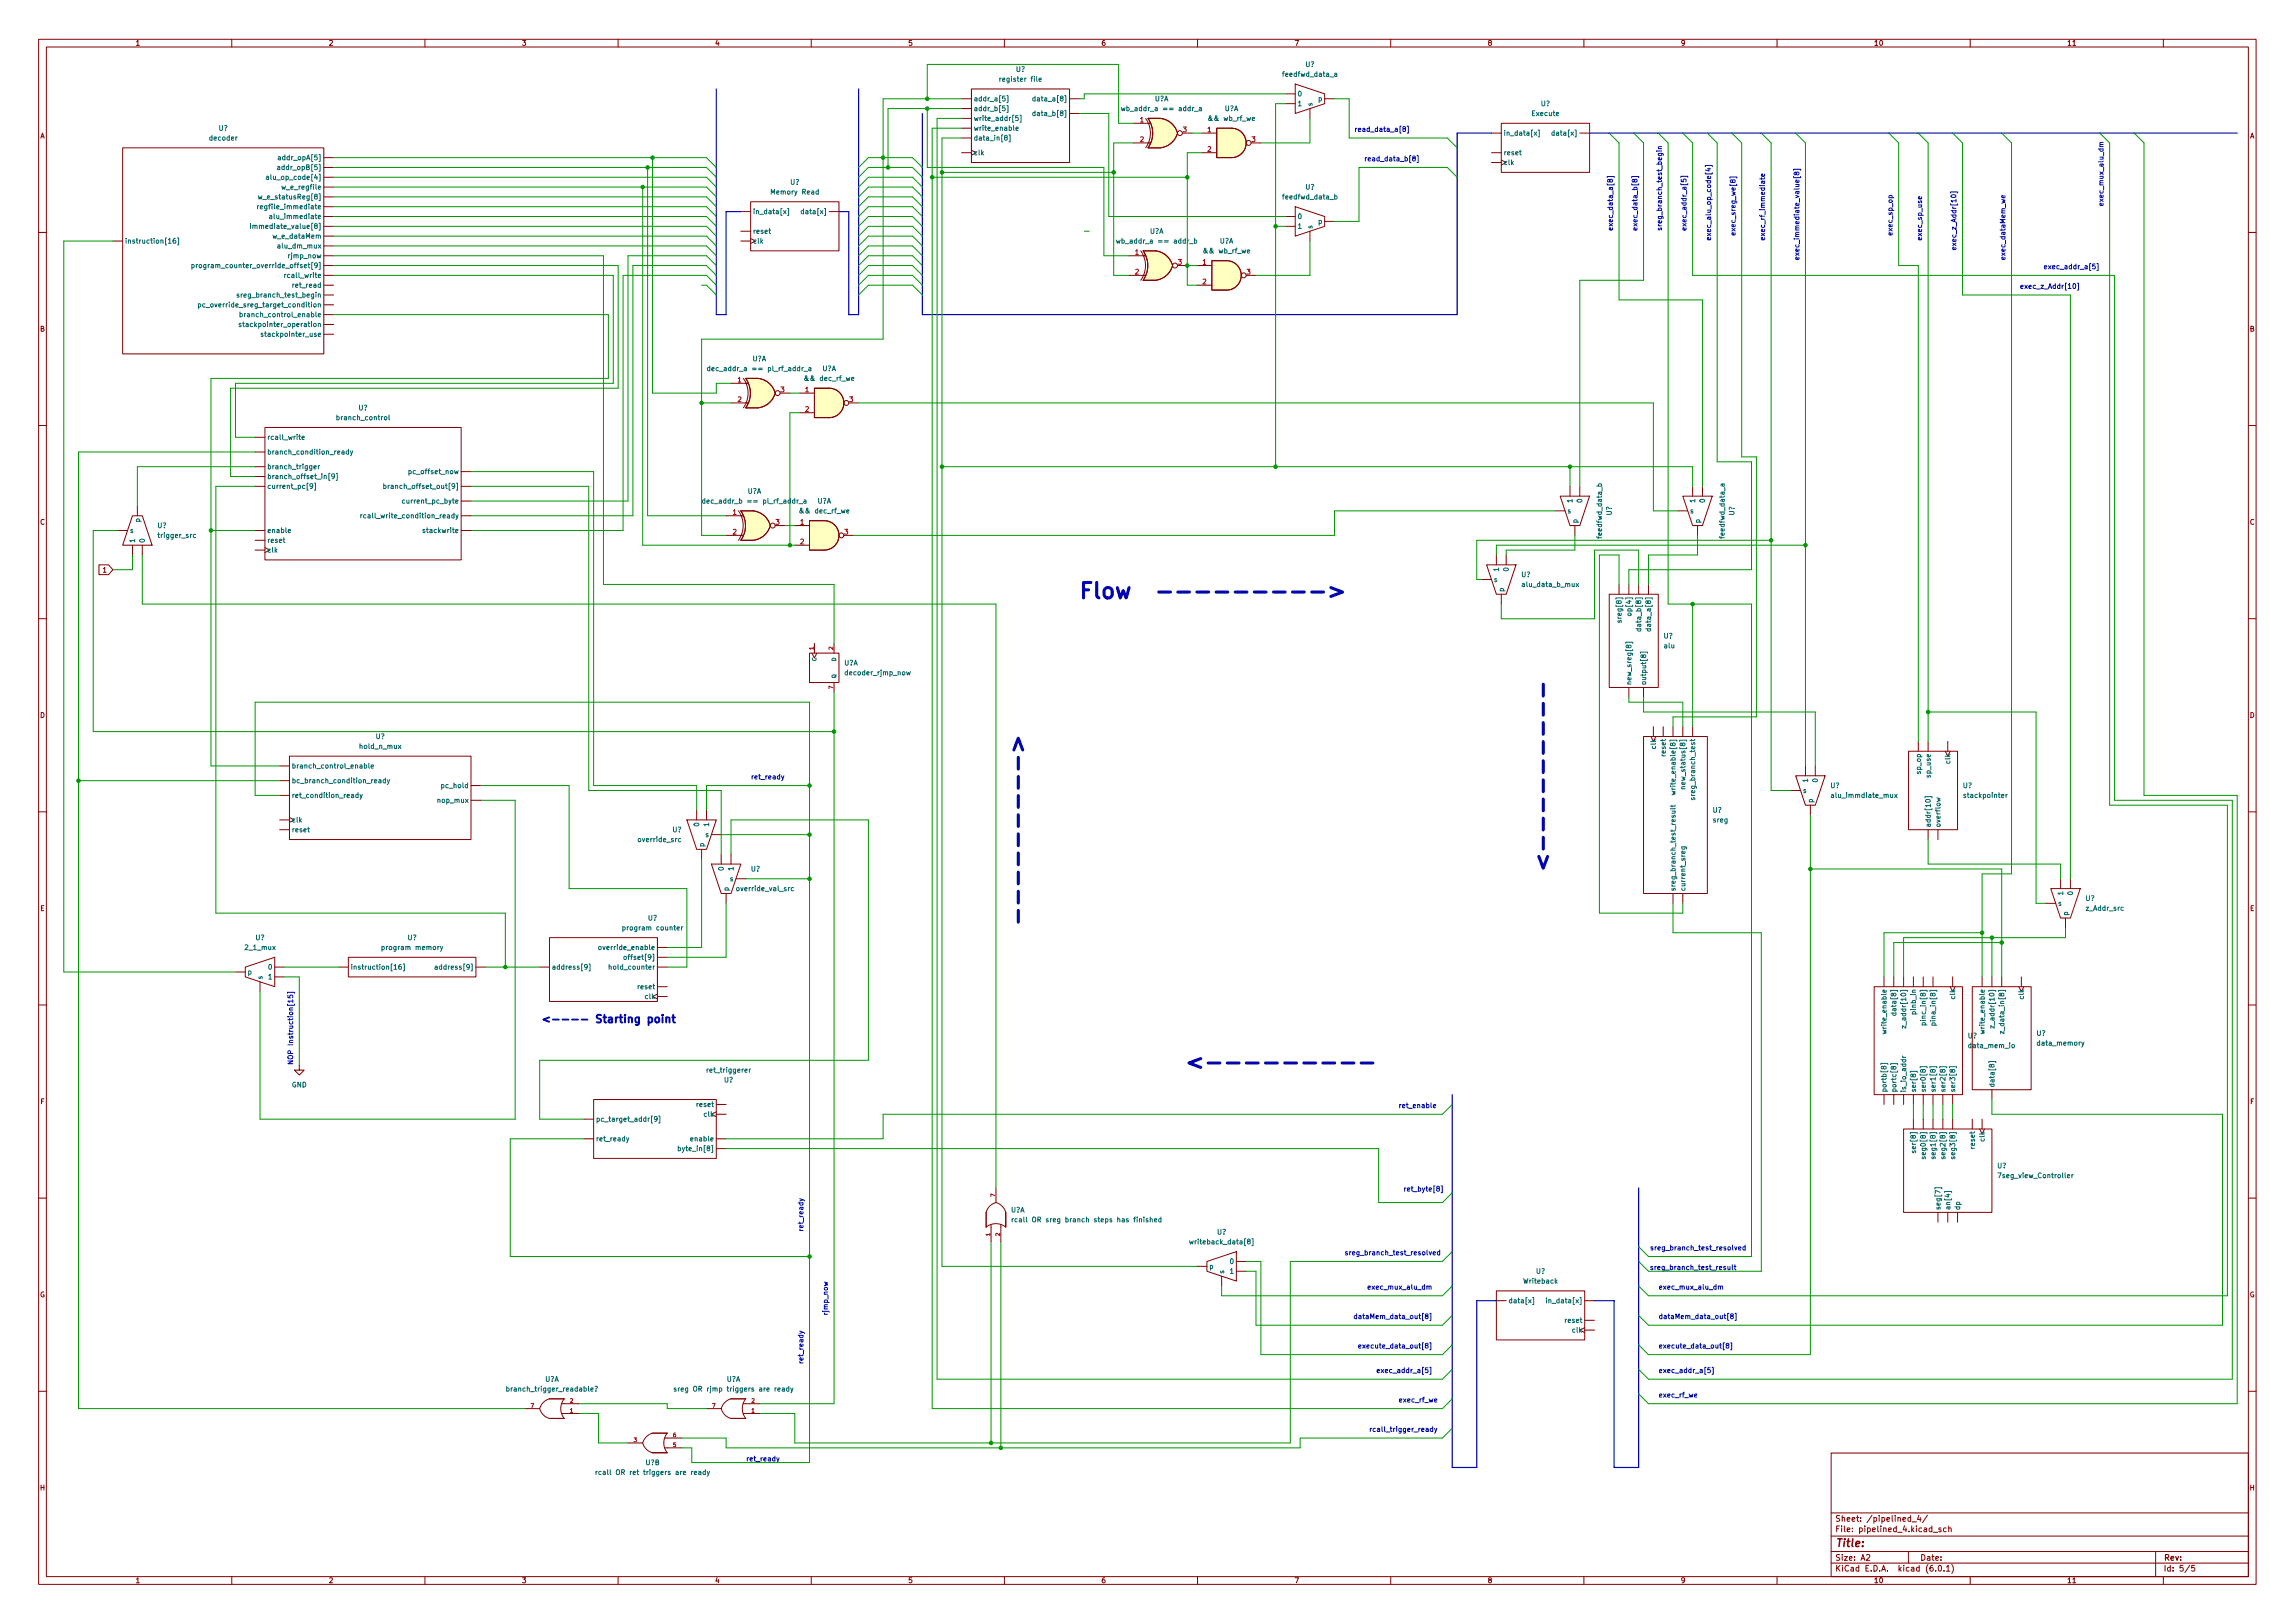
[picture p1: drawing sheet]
<svg xmlns="http://www.w3.org/2000/svg" width="594mm" height="420mm" viewBox="0 0 594 420" stroke-linecap="round" stroke-linejoin="round" font-family="sans-serif">
<defs><g id="words">
<text font-size="5.6" fill="#0000c2" x="280.7" y="155">Flow</text>
<text font-size="2.8" fill="#0000c2" x="151" y="264.8">&lt;---- Starting point</text>
<text font-size="2.8" fill="#840000" x="475" y="400.5">Title:</text>
<g font-size="2.1" fill="#840000">
<text x="475" y="393.9">Sheet: /pipelined_4/</text>
<text x="475" y="396.6">File: pipelined_4.kicad_sch</text>
<text x="475" y="406.8">KiCad E.D.A. kicad (6.0.1)</text>
<text x="475" y="404">Size: A2</text>
<text x="497" y="404">Date:</text>
<text x="560" y="404">Rev:</text>
<text x="560" y="406.8">Id: 5/5</text>
</g>
<g font-size="1.8" fill="#840000">
<text x="35" y="11.8">1</text>
<text x="85" y="11.8">2</text>
<text x="135" y="11.8">3</text>
<text x="185" y="11.8">4</text>
<text x="235" y="11.8">5</text>
<text x="285" y="11.8">6</text>
<text x="335" y="11.8">7</text>
<text x="385" y="11.8">8</text>
<text x="435" y="11.8">9</text>
<text x="485" y="11.8">10</text>
<text x="535" y="11.8">11</text>
<text x="10.3" y="35.8">A</text>
<text x="582.4" y="35.8">A</text>
<text x="10.3" y="85.8">B</text>
<text x="582.4" y="85.8">B</text>
<text x="10.3" y="135.8">C</text>
<text x="582.4" y="135.8">C</text>
<text x="26.8" y="148.2">1</text>
<text x="10.3" y="185.8">D</text>
<text x="582.4" y="185.8">D</text>
<text x="10.4" y="235.8">E</text>
<text x="582.4" y="235.8">E</text>
<text x="10.4" y="285.8">F</text>
<text x="582.5" y="285.8">F</text>
<text x="10.3" y="335.8">G</text>
<text x="582.3" y="335.8">G</text>
<text x="10.3" y="385.8">H</text>
<text x="582.4" y="385.8">H</text>
<text x="35" y="409.8">1</text>
<text x="85" y="409.8">2</text>
<text x="135" y="409.8">3</text>
<text x="185" y="409.8">4</text>
<text x="235" y="409.8">5</text>
<text x="285" y="409.8">6</text>
<text x="335" y="409.8">7</text>
<text x="385" y="409.8">8</text>
<text x="435" y="409.8">9</text>
<text x="485" y="409.8">10</text>
<text x="535" y="409.8">11</text>
</g>
<g font-size="1.8" fill="#006464">
<text x="337.9" y="17.3">U?</text>
<text x="259.4" y="21.1">register file</text>
<text x="263" y="18.6">U?</text>
<text x="332.5" y="19.9">feedfwd_data_a</text>
<text x="252" y="26.2">addr_a[5]</text>
<text x="252" y="28.7">addr_b[5]</text>
<text x="268.6" y="26.2">data_a[8]</text>
<text x="291.6" y="28.7">wb_addr_a == addr_a</text>
<text x="298.9" y="26.2">U?A</text>
<text x="317" y="28.7">U?A</text>
<text x="335.8" y="24.9">0</text>
<text x="335.8" y="27.5">1</text>
<text x="339.7" y="27.6" transform="rotate(-90 339.7 27.6)">s</text>
<text x="341.3" y="26.2">p</text>
<text x="398.9" y="27.5">U?</text>
<text x="56.6" y="33.8">U?</text>
<text x="252" y="31.3">write_addr[5]</text>
<text x="252" y="33.8">write_enable</text>
<text x="268.5" y="30">data_b[8]</text>
<text x="313.2" y="31.3">&amp;&amp; wb_rf_we</text>
<text x="389.1" y="35.1">in_data[x]</text>
<text x="396.7" y="30">Execute</text>
<text x="402.6" y="35.1">data[x]</text>
<text x="54.3" y="36.4">decoder</text>
<text x="72.9" y="41.4">addr_opA[5]</text>
<text x="252" y="40.2">clk</text>
<text x="252" y="36.4">data_in[8]</text>
<text x="389.1" y="40.2">reset</text>
<text x="70.3" y="46.5">alu_op_code[4]</text>
<text x="72.9" y="44">addr_opB[5]</text>
<text x="204.6" y="47.8">U?</text>
<text x="389.1" y="42.7">clk</text>
<text x="68.3" y="51.6">w_e_statusReg[8]</text>
<text x="73.7" y="49.1">w_e_regfile</text>
<text x="199.9" y="50.3">Memory Read</text>
<text x="332.4" y="51.6">feedfwd_data_b</text>
<text x="337.9" y="49.1">U?</text>
<text x="66.9" y="59.2">immediate_value[8]</text>
<text x="68.3" y="54.1">regfile_immediate</text>
<text x="71" y="56.7">alu_immediate</text>
<text x="194.8" y="55.4">in_data[x]</text>
<text x="208.3" y="55.4">data[x]</text>
<text x="335.8" y="56.7">0</text>
<text x="335.8" y="59.2">1</text>
<text x="339.7" y="59.4" transform="rotate(-90 339.7 59.4)">s</text>
<text x="341.3" y="58">p</text>
<text x="32.3" y="63">instruction[16]</text>
<text x="71.3" y="61.8">w_e_dataMem</text>
<text x="72.5" y="64.3">alu_dm_mux</text>
<text x="194.8" y="63">clk</text>
<text x="194.8" y="60.5">reset</text>
<text x="290.3" y="63">wb_addr_a == addr_b</text>
<text x="297.6" y="60.5">U?A</text>
<text x="311.9" y="65.6">&amp;&amp; wb_rf_we</text>
<text x="315.7" y="63">U?A</text>
<text x="52.7" y="69.4">program_counter_override_offset[9]</text>
<text x="74.6" y="71.9">rcall_write</text>
<text x="75" y="66.8">rjmp_now</text>
<text x="62.9" y="77">sreg_branch_test_begin</text>
<text x="76.3" y="74.5">ret_read</text>
<text x="53.7" y="79.5">pc_override_sreg_target_condition</text>
<text x="63.9" y="82.1">branch_control_enable</text>
<text x="63.8" y="84.6">stackpointer_operation</text>
<text x="68.8" y="87.2">stackpointer_use</text>
<text x="194.7" y="93.5">U?A</text>
<text x="184.8" y="96.1">dec_addr_a == pl_rf_addr_a</text>
<text x="208.8" y="98.6">&amp;&amp; dec_rf_we</text>
<text x="212.8" y="96.1">U?A</text>
<text x="92.8" y="106.2">U?</text>
<text x="69.1" y="113.8">rcall_write</text>
<text x="87.5" y="108.8">branch_control</text>
<text x="69.1" y="117.6">branch_condition_ready</text>
<text x="69.1" y="124">branch_offset_in[9]</text>
<text x="69.1" y="121.5">branch_trigger</text>
<text x="106.5" y="122.7">pc_offset_now</text>
<text x="69.1" y="126.5">current_pc[9]</text>
<text x="101.3" y="126.5">branch_offset_out[9]</text>
<text x="105.1" y="130.3">current_pc_byte</text>
<text x="183.5" y="130.3">dec_addr_b == pl_rf_addr_a</text>
<text x="193.5" y="127.8">U?A</text>
<text x="211.5" y="130.3">U?A</text>
<text x="407" y="129.9" transform="rotate(-90 407 129.9)">1</text>
<text x="409.6" y="129.9" transform="rotate(-90 409.6 129.9)">0</text>
<text x="438.8" y="129.9" transform="rotate(-90 438.8 129.9)">1</text>
<text x="441.3" y="129.9" transform="rotate(-90 441.3 129.9)">0</text>
<text x="33.5" y="138">s</text>
<text x="36.2" y="135.1" transform="rotate(-90 36.2 135.1)">p</text>
<text x="40.7" y="136.7">U?</text>
<text x="69.1" y="138">enable</text>
<text x="95.5" y="134.2">rcall_write_condition_ready</text>
<text x="110.2" y="138">stackwrite</text>
<text x="207.5" y="132.9">&amp;&amp; dec_rf_we</text>
<text x="405.6" y="132.9">s</text>
<text x="408.3" y="135.6" transform="rotate(-90 408.3 135.6)">p</text>
<text x="417.2" y="133.4" transform="rotate(-90 417.2 133.4)">U?</text>
<text x="437.4" y="132.9">s</text>
<text x="440.1" y="135.6" transform="rotate(-90 440.1 135.6)">p</text>
<text x="448.9" y="133.4" transform="rotate(-90 448.9 133.4)">U?</text>
<text x="34.9" y="140.6" transform="rotate(-90 34.9 140.6)">1</text>
<text x="37.5" y="140.6" transform="rotate(-90 37.5 140.6)">0</text>
<text x="41.2" y="139.2">trigger_src</text>
<text x="69.1" y="143">clk</text>
<text x="69.1" y="140.5">reset</text>
<text x="414.7" y="138.9" transform="rotate(-90 414.7 138.9)">feedfwd_data_b</text>
<text x="446.4" y="138.9" transform="rotate(-90 446.4 138.9)">feedfwd_data_a</text>
<text x="388" y="147.7" transform="rotate(-90 388 147.7)">1</text>
<text x="390.5" y="147.7" transform="rotate(-90 390.5 147.7)">0</text>
<text x="393.8" y="149.4">U?</text>
<text x="386.6" y="150.7">s</text>
<text x="389.3" y="153.3" transform="rotate(-90 389.3 153.3)">p</text>
<text x="394.4" y="151.9">alu_data_b_mux</text>
<text x="419.7" y="160.2" transform="rotate(-90 419.7 160.2)">sreg[8]</text>
<text x="422.3" y="158.7" transform="rotate(-90 422.3 158.7)">op[4]</text>
<text x="424.8" y="162.2" transform="rotate(-90 424.8 162.2)">data_b[8]</text>
<text x="427.4" y="162.1" transform="rotate(-90 427.4 162.1)">data_a[8]</text>
<text x="430.6" y="165.3">U?</text>
<text x="430.8" y="167.8">alu</text>
<text x="218.5" y="172.3">U?A</text>
<text x="219.1" y="174.8">decoder_rjmp_now</text>
<text x="422.3" y="177.5" transform="rotate(-90 422.3 177.5)">new_sreg[8]</text>
<text x="426.1" y="177.5" transform="rotate(-90 426.1 177.5)">output[8]</text>
<text x="97.2" y="191.3">U?</text>
<text x="93.2" y="193.8">hold_n_mux</text>
<text x="428.6" y="193.6" transform="rotate(-90 428.6 193.6)">clk</text>
<text x="431.2" y="195.4" transform="rotate(-90 431.2 195.4)">reset</text>
<text x="504.8" y="197.4" transform="rotate(-90 504.8 197.4)">clk</text>
<text x="75.4" y="202.7">bc_branch_condition_ready</text>
<text x="75.4" y="198.9">branch_control_enable</text>
<text x="436.2" y="203" transform="rotate(-90 436.2 203)">new_status[8]</text>
<text x="468" y="202.3" transform="rotate(-90 468 202.3)">1</text>
<text x="470.5" y="202.3" transform="rotate(-90 470.5 202.3)">0</text>
<text x="497.2" y="200.2" transform="rotate(-90 497.2 200.2)">sp_op</text>
<text x="499.7" y="201.1" transform="rotate(-90 499.7 201.1)">sp_use</text>
<text x="75.4" y="206.5">ret_condition_ready</text>
<text x="113.5" y="207.8">nop_mux</text>
<text x="114.6" y="204">pc_hold</text>
<text x="433.7" y="204.1" transform="rotate(-90 433.7 204.1)">write_enable[8]</text>
<text x="438.8" y="205.9" transform="rotate(-90 438.8 205.9)">sreg_branch_test</text>
<text x="466.6" y="205.3">s</text>
<text x="469.3" y="207.9" transform="rotate(-90 469.3 207.9)">p</text>
<text x="473.8" y="204">U?</text>
<text x="474.6" y="206.5">alu_immdiate_mux</text>
<text x="508.1" y="204">U?</text>
<text x="508.7" y="206.5">stackpointer</text>
<text x="75.4" y="212.9">clk</text>
<text x="75.4" y="215.4">reset</text>
<text x="174.1" y="215.4">U?</text>
<text x="181" y="213.8" transform="rotate(-90 181 213.8)">0</text>
<text x="183.5" y="213.8" transform="rotate(-90 183.5 213.8)">1</text>
<text x="443.3" y="210.4">U?</text>
<text x="443.5" y="212.9">sreg</text>
<text x="499.7" y="214.3" transform="rotate(-90 499.7 214.3)">addr[10]</text>
<text x="502.3" y="214.3" transform="rotate(-90 502.3 214.3)">overflow</text>
<text x="165.4" y="218">override_src</text>
<text x="182.2" y="219.4" transform="rotate(-90 182.2 219.4)">p</text>
<text x="182.7" y="216.7">s</text>
<text x="187.3" y="225.2" transform="rotate(-90 187.3 225.2)">0</text>
<text x="189.9" y="225.2" transform="rotate(-90 189.9 225.2)">1</text>
<text x="194.4" y="225.6">U?</text>
<text x="188.6" y="230.8" transform="rotate(-90 188.6 230.8)">p</text>
<text x="189" y="228.1">s</text>
<text x="191" y="230.7">override_val_src</text>
<text x="433.7" y="230.8" transform="rotate(-90 433.7 230.8)">sreg_branch_test_result</text>
<text x="436.2" y="230.8" transform="rotate(-90 436.2 230.8)">current_sreg</text>
<text x="534" y="231.5" transform="rotate(-90 534 231.5)">1</text>
<text x="536.6" y="231.5" transform="rotate(-90 536.6 231.5)">0</text>
<text x="539.9" y="233.2">U?</text>
<text x="167.7" y="238.3">U?</text>
<text x="532.6" y="234.5">s</text>
<text x="535.3" y="237.2" transform="rotate(-90 535.3 237.2)">p</text>
<text x="540" y="235.8">z_Addr_src</text>
<text x="63.5" y="245.9">2_1_mux</text>
<text x="66.1" y="243.4">U?</text>
<text x="99.4" y="245.9">program memory</text>
<text x="105.5" y="243.4">U?</text>
<text x="156.1" y="245.9">override_enable</text>
<text x="161.8" y="240.8">program counter</text>
<text x="69.6" y="251">0</text>
<text x="90.7" y="251">instruction[16]</text>
<text x="113.7" y="251">address[9]</text>
<text x="142.7" y="251">address[9]</text>
<text x="158.5" y="251">hold_counter</text>
<text x="162.7" y="248.5">offset[9]</text>
<text x="64" y="252.3">p</text>
<text x="67.9" y="253.7" transform="rotate(-90 67.9 253.7)">s</text>
<text x="69.6" y="253.5">1</text>
<text x="165.4" y="256.1">reset</text>
<text x="167.2" y="258.6">clk</text>
<text x="490.9" y="261.7" transform="rotate(-90 490.9 261.7)">data[8]</text>
<text x="495.9" y="262.2" transform="rotate(-90 495.9 262.2)">pinb_in</text>
<text x="506.1" y="258.4" transform="rotate(-90 506.1 258.4)">clk</text>
<text x="523.9" y="258.4" transform="rotate(-90 523.9 258.4)">clk</text>
<text x="488.3" y="266.7" transform="rotate(-90 488.3 266.7)">write_enable</text>
<text x="493.4" y="264.8" transform="rotate(-90 493.4 264.8)">z_addr[10]</text>
<text x="498.5" y="264.3" transform="rotate(-90 498.5 264.3)">pinc_in[8]</text>
<text x="501" y="264.3" transform="rotate(-90 501 264.3)">pina_in[8]</text>
<text x="509.4" y="268.8">U?</text>
<text x="513.7" y="266.7" transform="rotate(-90 513.7 266.7)">write_enable</text>
<text x="516.3" y="264.8" transform="rotate(-90 516.3 264.8)">z_addr[10]</text>
<text x="518.8" y="266.2" transform="rotate(-90 518.8 266.2)">z_data_in[8]</text>
<text x="527.2" y="268.1">U?</text>
<text x="509.9" y="271.3">data_mem_io</text>
<text x="527.6" y="270.7">data_memory</text>
<text x="75.5" y="281.5">GND</text>
<text x="183.3" y="277.7">ret_triggerer</text>
<text x="187.4" y="280.2">U?</text>
<text x="516.3" y="281.6" transform="rotate(-90 516.3 281.6)">data[8]</text>
<text x="180.7" y="286.6">reset</text>
<text x="488.3" y="282.9" transform="rotate(-90 488.3 282.9)">portb[8]</text>
<text x="490.9" y="282.9" transform="rotate(-90 490.9 282.9)">portc[8]</text>
<text x="493.4" y="282.9" transform="rotate(-90 493.4 282.9)">is_io_addr</text>
<text x="495.9" y="282.9" transform="rotate(-90 495.9 282.9)">ser[8]</text>
<text x="498.5" y="282.9" transform="rotate(-90 498.5 282.9)">ser0[8]</text>
<text x="501" y="282.9" transform="rotate(-90 501 282.9)">ser1[8]</text>
<text x="503.6" y="282.9" transform="rotate(-90 503.6 282.9)">ser2[8]</text>
<text x="506.1" y="282.9" transform="rotate(-90 506.1 282.9)">ser3[8]</text>
<text x="154.2" y="290.4">pc_target_addr[9]</text>
<text x="182.5" y="289.1">clk</text>
<text x="154.2" y="295.4">ret_ready</text>
<text x="176.6" y="298">byte_in[8]</text>
<text x="179.3" y="295.4">enable</text>
<text x="495.9" y="297.6" transform="rotate(-90 495.9 297.6)">ser[8]</text>
<text x="498.5" y="299" transform="rotate(-90 498.5 299)">seg0[8]</text>
<text x="501" y="299" transform="rotate(-90 501 299)">seg1[8]</text>
<text x="503.6" y="299" transform="rotate(-90 503.6 299)">seg2[8]</text>
<text x="506.1" y="299" transform="rotate(-90 506.1 299)">seg3[8]</text>
<text x="511.2" y="297" transform="rotate(-90 511.2 297)">reset</text>
<text x="513.7" y="295.2" transform="rotate(-90 513.7 295.2)">clk</text>
<text x="517" y="302.4">U?</text>
<text x="517.7" y="305">7seg_view_Controller</text>
<text x="261.6" y="313.9">U?A</text>
<text x="264.6" y="316.4">rcall OR sreg branch steps has finished</text>
<text x="502.3" y="313.4" transform="rotate(-90 502.3 313.4)">seg[7]</text>
<text x="504.8" y="313.4" transform="rotate(-90 504.8 313.4)">an[4]</text>
<text x="507.4" y="313.4" transform="rotate(-90 507.4 313.4)">dp</text>
<text x="308.8" y="322.1">writeback_data[8]</text>
<text x="315.1" y="319.6">U?</text>
<text x="312.9" y="328.5">p</text>
<text x="316.9" y="329.9" transform="rotate(-90 316.9 329.9)">s</text>
<text x="318.5" y="327.2">0</text>
<text x="318.5" y="329.7">1</text>
<text x="397.6" y="329.7">U?</text>
<text x="394.6" y="332.3">Writeback</text>
<text x="390.4" y="337.4">data[x]</text>
<text x="401.3" y="337.4">in_data[x]</text>
<text x="405.5" y="342.4">reset</text>
<text x="407.2" y="345">clk</text>
<text x="141.1" y="357.7">U?A</text>
<text x="188" y="357.7">U?A</text>
<text x="132" y="360.2">branch_trigger_readable?</text>
<text x="176.5" y="360.2">sreg OR rjmp triggers are ready</text>
<text x="156.4" y="381.8">rcall OR ret triggers are ready</text>
<text x="167.1" y="379.3">U?B</text>
</g>
<g font-size="1.8" fill="#a90000">
<text x="295.1" y="31.7">1</text>
<text x="306.2" y="34.2">3</text>
<text x="312.6" y="34.2">1</text>
<text x="295.1" y="36.7">2</text>
<text x="312.6" y="39.3">2</text>
<text x="324" y="36.7">3</text>
<text x="293.8" y="66">1</text>
<text x="293.8" y="71">2</text>
<text x="304.9" y="68.5">3</text>
<text x="311.3" y="68.5">1</text>
<text x="322.7" y="71">3</text>
<text x="311.3" y="73.6">2</text>
<text x="191" y="99">1</text>
<text x="202.1" y="101.5">3</text>
<text x="208.4" y="101.5">1</text>
<text x="191" y="104.1">2</text>
<text x="208.4" y="106.6">2</text>
<text x="219.9" y="104.1">3</text>
<text x="189.7" y="133.3">1</text>
<text x="200.8" y="135.8">3</text>
<text x="207.2" y="135.8">1</text>
<text x="189.7" y="138.3">2</text>
<text x="207.2" y="140.9">2</text>
<text x="218.6" y="138.3">3</text>
</g>
<g font-size="1.8" fill="#0000c2">
<text x="350.5" y="34.1">read_data_a[8]</text>
<text x="353.1" y="41.7">read_data_b[8]</text>
<text x="544.5" y="53.5" transform="rotate(-90 544.5 53.5)">exec_mux_alu_dm</text>
<text x="417.5" y="59.9" transform="rotate(-90 417.5 59.9)">exec_data_a[8]</text>
<text x="423.8" y="59.9" transform="rotate(-90 423.8 59.9)">exec_data_b[8]</text>
<text x="430.2" y="59.9" transform="rotate(-90 430.2 59.9)">sreg_branch_test_begin</text>
<text x="436.5" y="59.9" transform="rotate(-90 436.5 59.9)">exec_addr_a[5]</text>
<text x="442.9" y="62.4" transform="rotate(-90 442.9 62.4)">exec_alu_op_code[4]</text>
<text x="449.2" y="61.1" transform="rotate(-90 449.2 61.1)">exec_sreg_we[8]</text>
<text x="456.8" y="62.4" transform="rotate(-90 456.8 62.4)">exec_rf_immediate</text>
<text x="489.9" y="61.1" transform="rotate(-90 489.9 61.1)">exec_sp_op</text>
<text x="497.5" y="62.4" transform="rotate(-90 497.5 62.4)">exec_sp_use</text>
<text x="506.4" y="64.9" transform="rotate(-90 506.4 64.9)">exec_z_Addr[10]</text>
<text x="465.7" y="67.5" transform="rotate(-90 465.7 67.5)">exec_immediate_value[8]</text>
<text x="519.1" y="67.5" transform="rotate(-90 519.1 67.5)">exec_dataMem_we</text>
<text x="530.7" y="69.7">exec_addr_a[5]</text>
<text x="524.4" y="74.7">exec_z_Addr[10]</text>
<text x="194.3" y="201.8">ret_ready</text>
<text x="75.9" y="275.8" transform="rotate(-90 75.9 275.8)">NOP Instruction[15]</text>
<text x="361.9" y="286.8">ret_enable</text>
<text x="363.2" y="308.4">ret_byte[8]</text>
<text x="207.9" y="318" transform="rotate(-90 207.9 318)">ret_ready</text>
<text x="429.1" y="323.7">sreg_branch_test_resolved</text>
<text x="348" y="324.9">sreg_branch_test_resolved</text>
<text x="429" y="328.8">sreg_branch_test_result</text>
<text x="355.1" y="333.8">exec_mux_alu_dm</text>
<text x="429.3" y="333.8">exec_mux_alu_dm</text>
<text x="214.3" y="340" transform="rotate(-90 214.3 340)">rjmp_now</text>
<text x="352.7" y="341.5">dataMem_data_out[8]</text>
<text x="429.3" y="341.5">dataMem_data_out[8]</text>
<text x="207.9" y="352.3" transform="rotate(-90 207.9 352.3)">ret_ready</text>
<text x="353.7" y="349.1">execute_data_out[8]</text>
<text x="429.3" y="349.1">execute_data_out[8]</text>
<text x="358" y="355.4">exec_addr_a[5]</text>
<text x="429.3" y="355.4">exec_addr_a[5]</text>
<text x="361.9" y="363">exec_rf_we</text>
<text x="429.3" y="361.8">exec_rf_we</text>
<text x="354.3" y="370.7">rcall_trigger_ready</text>
<text x="194" y="378.3">ret_ready</text>
</g>
<g font-size="1.4" fill="#a90000">
<text x="210.6" y="168.2" transform="rotate(-90 210.6 168.2)">1</text>
<text x="215.6" y="168.2" transform="rotate(-90 215.6 168.2)">2</text>
<text x="215.6" y="178.4" transform="rotate(-90 215.6 178.4)">7</text>
<text x="257.6" y="309.8" transform="rotate(-90 257.6 309.8)">7</text>
<text x="256.3" y="320" transform="rotate(-90 256.3 320)">1</text>
<text x="258.8" y="320" transform="rotate(-90 258.8 320)">2</text>
<text x="137.4" y="364.4">7</text>
<text x="147.6" y="365.7">1</text>
<text x="147.6" y="363.1">2</text>
<text x="184.4" y="364.4">7</text>
<text x="194.6" y="365.7">1</text>
<text x="194.6" y="363.1">2</text>
<text x="164.1" y="373.3">3</text>
<text x="174.2" y="374.6">5</text>
<text x="174.2" y="372">6</text>
</g>
<g font-size="1.4" fill="#006464">
<text x="211.3" y="171.1" transform="rotate(-90 211.3 171.1)">C</text>
<text x="216.4" y="171.1" transform="rotate(-90 216.4 171.1)">D</text>
<text x="216.4" y="175.7" transform="rotate(-90 216.4 175.7)">Q</text>
</g>
</g></defs>
<g fill="none" stroke="#840000" stroke-width=".26">
<path d="M10 10.2h574v400h-574zM12 12.2h570v396h-570zM60 10.2v2M110 10.2v2M160 10.2v2M210 10.2v2M260 10.2v2M310 10.2v2M360 10.2v2M410 10.2v2M460 10.2v2M510 10.2v2"/>
<path d="M536.6 11.8h.7M560 10.2v2M31.7 38.3h52.1v53.3h-52.1zM248.9 25.6h2.6M248.9 28.1h2.6M248.9 39.5h2.6M248.9 35.7h2.6M248.9 30.6h2.6M248.9 33.2h2.6M251.5 23h25.4v19.1h-25.4zM276.9 25.6h2.5M276.9 29.4h2.5"/>
<path d="M293.4 37h4.4M293.4 31.9h4.4M296.6 30.6a6.6 6.6 0 0 1 0 7.7M297.2 30.6h3.2l-3.2 .1a6.6 6.6 0 0 1 0 7.6h3.2h-3.2a6.7 6.7 0 0 0 0-7.7zM300.4 30.6a5.1 5.1 0 0 1 4.4 3.9M304.8 34.5a5.2 5.2 0 0 1-4.4 3.8M306.1 34.5h2.5M311.1 39.5h3.9M311.1 34.5h3.9M315 33.2h3.8a3.8 3.8 0 0 1 3.8 3.8 3.8 3.8 0 0 1-3.8 3.8h-3.8zM323.8 37h2.6M332.7 24.3h2.6"/>
<path d="M332.7 26.8h2.6M335.3 21.8l7.6 2.5v2.5l-7.6 2.6zM339.1 28.1v2.5M342.9 25.6h2.5M386.1 39.5h2.5M386.1 34.5h2.5M388.6 31.9h22.9v12.7h-22.9zM408.9 34.5h2.6M83.8 56h2.6M83.8 58.6h2.6M83.8 40.8h2.6M83.8 43.3h2.6"/>
<path d="M83.8 45.9h2.6M83.8 53.5h2.6M83.8 48.4h2.6M83.8 51h2.6M191.8 54.8h2.5M191.8 59.9h2.5M194.3 52.2h22.9v12.7h-22.9zM214.6 54.8h2.6M332.7 56h2.6M332.7 58.6h2.6M335.3 53.5l7.6 2.5v2.6l-7.6 2.5zM339.1 59.9v2.5"/>
<path d="M342.9 57.3h2.5M386.1 42.1h2.5M10 60.2h2M29.2 62.4h2.5M83.8 63.7h2.6M83.8 78.9h2.6M83.8 68.7h2.6M83.8 71.3h2.6M83.8 73.8h2.6M83.8 66.2h2.6M83.8 76.4h2.6M83.8 61.1h2.6"/>
<path d="M191.8 62.4h2.5M292.1 71.3h4.4M292.1 66.2h4.4M295.3 64.9a6.6 6.6 0 0 1 0 7.7M295.9 64.9h3.2M295.9 64.9a6.6 6.6 0 0 1 0 7.7h3.2M299.1 64.9h-3.2a6.6 6.6 0 0 1 0 7.7h3.2M299.1 64.9a5.1 5.1 0 0 1 4.4 3.9 5.2 5.2 0 0 1-4.4 3.8M304.8 68.7h2.5M309.9 68.7h3.8M309.9 73.8h3.8M313.7 67.5h3.8a3.8 3.8 0 0 1 3.8 3.8 3.8 3.8 0 0 1-3.8 3.8h-3.8z"/>
<path d="M322.6 71.3h2.5M582 60.2h2M83.8 81.4h2.6M83.8 84h2.6M83.8 86.5h2.6M189.2 99.2h4.5M192.4 98a6.6 6.6 0 0 1 0 7.6M196.2 98h-3.2a6.6 6.6 0 0 1 0 7.6h3.2M196.2 98a5.1 5.1 0 0 1 4.5 3.8 5.2 5.2 0 0 1-4.5 3.8M10 110.2h2M66 117h2.6M66 113.2h2.6"/>
<path d="M68.6 110.7h50.8v34.2h-50.8zM189.2 104.3h4.5M201.9 101.8h2.6M207 101.8h3.8M207 106.8h3.8M210.8 100.5h3.8a3.8 3.8 0 0 1 3.8 3.8 3.8 3.8 0 0 1-3.8 3.8h-3.8zM219.7 104.3h2.5M582 110.2h2M30.5 137.3h2.5M34.3 133.5h2.5l2.6 7.6h-7.7zM35.6 131v2.5M66 139.9h2.6"/>
<path d="M66 137.3h2.6M66 123.4h2.6M66 125.9h2.6M66 120.8h2.6M119.4 133.5h2.5M119.4 137.3h2.5M119.4 125.9h2.5M119.4 129.7h2.5M119.4 122.1h2.5M188 138.6h4.4M188 133.5h4.4M191.2 132.2a6.6 6.6 0 0 1 0 7.7"/>
<path d="M191.8 132.2h3.1l-3.1 .1a6.6 6.6 0 0 1 0 7.6h3.1h-3.1a6.7 6.7 0 0 0 0-7.7zM195 132.2a5.1 5.1 0 0 1 4.4 3.9 5.2 5.2 0 0 1-4.4 3.8M200.7 136.1h2.5M205.7 136.1h3.8M209.5 134.8h3.9a3.8 3.8 0 0 1 3.8 3.8 3.8 3.8 0 0 1-3.8 3.8h-3.9zM218.4 138.6h2.6M402.6 132.2h2.5M403.9 128.4h7.6l-2.6 7.7h-2.5zM406.4 125.9v2.5M407.7 136.1v2.5M408.9 125.9v2.5M434.3 132.2h2.6"/>
<path d="M435.6 128.4h7.6l-2.5 7.7h-2.6zM438.1 125.9v2.5M439.4 136.1v2.5M440.7 125.9v2.5M25.6 146.2h2.5l1.1 1.3-1.1 1.3h-2.5zM34.3 141.1v2.6M36.8 141.1v2.6M66 142.4h2.6M205.7 141.1h3.8M383.5 150h2.6M384.8 146.2h7.6l-2.5 7.6h-2.6zM387.3 143.7v2.5"/>
<path d="M388.6 153.8v2.6M389.9 143.7v2.5M416.6 153.8h12.7v24.2h-12.7zM419.1 151.3v2.5M421.6 151.3v2.5M424.2 151.3v2.5M426.7 151.3v2.5M10 160.2h2M209.5 169.1h7.7v7.6h-7.7zM210.2 169.1l.6 1.2 .7-1.2M210.8 166.5v2.6M215.9 166.5v2.6"/>
<path d="M215.9 176.7v2.5M421.6 178v2.5M425.4 178v2.5M582 160.2h2M72.4 198.3h2.5M74.9 195.7h47v21.6h-47zM425.4 190.7h16.6v40.6h-16.6zM427.4 190.7l.6 1.2 .6-1.2M428 188.1v2.6M430.5 188.1v2.6M433.1 188.1v2.6M435.6 188.1v2.6"/>
<path d="M438.1 188.1v2.6M467.4 198.3v2.5M469.9 198.3v2.5M494 194.5h12.7v20.3h-12.7zM496.6 191.9v2.6M499.1 191.9v2.6M503.6 194.5l.6 1.2 .6-1.2M504.2 191.9v2.6M10 210.2h2M72.4 202.1h2.5M72.4 212.3h2.5M72.4 214.8h2.5"/>
<path d="M72.4 205.9h2.5M121.9 207.2h2.6M121.9 203.4h2.6M177.8 212.3h7.6l-2.5 7.6h-2.6zM180.3 209.7v2.6M181.6 219.9v2.5M182.9 209.7v2.6M184.1 216.1h2.6M463.5 204.6h2.6M464.8 200.8h7.6l-2.5 7.6h-2.5zM468.6 208.4v2.6M499.1 214.8v2.5"/>
<path d="M501.6 214.8v2.5M582 210.2h2M184.1 223.7h7.7l-2.6 7.6h-2.5zM186.7 221.1v2.6M188 231.3v2.5M189.2 221.1v2.6M190.5 227.5h2.5M433.1 231.3v2.5M435.6 231.3v2.5M529.6 233.8h2.5M530.9 230h7.6l-2.6 7.7h-2.5zM533.4 227.5v2.5"/>
<path d="M534.7 237.7v2.5M535.9 227.5v2.5M61 251.6h2.5M63.5 250.4l7.6-2.6v7.6l-7.6-2.5zM67.3 254.2v2.5M71.1 250.4h2.6M71.1 252.9h2.6M87.6 250.4h2.6M90.2 247.8h33v5.1h-33zM123.2 250.4h2.5M139.7 250.4h2.5M142.2 242.7h28v16.5h-28z"/>
<path d="M170.2 257.3l-1.3 .7 1.3 .6M170.2 250.4h2.5M170.2 258h2.5M170.2 247.8h2.5M170.2 245.3h2.5M170.2 255.4h2.5M485.1 255.4h22.9v28h-22.9zM487.7 252.9v2.5M490.2 252.9v2.5M492.8 252.9v2.5M495.3 252.9v2.5M497.8 252.9v2.5"/>
<path d="M500.4 252.9v2.5M504.8 255.4l.7 1.3 .6-1.3M505.5 252.9v2.5M510.5 255.4h15.3v26.7h-15.3zM513.1 252.9v2.5M515.6 252.9v2.5M518.2 252.9v2.5M522.6 255.4l.6 1.3 .7-1.3M523.2 252.9v2.5M10 260.2h2M77.5 275.8v1.2h1.2l-1.2 1.3-1.3-1.3h1.3M582 260.2h2"/>
<path d="M151.1 294.8h2.6M151.1 289.7h2.6M153.7 284.6h31.7v15.3h-31.7zM185.4 287.8l-1.3 .7 1.3 .6M185.4 297.3h2.6M185.4 288.5h2.6M185.4 294.8h2.6M185.4 285.9h2.6M487.7 283.4v2.5M490.2 283.4v2.5M492.8 292.3h22.8v21.6h-22.8zM492.8 283.4v2.5"/>
<path d="M495.3 283.4v2.5M495.3 289.7v2.6M497.8 283.4v2.5M497.8 289.7v2.6M500.4 283.4v2.5M500.4 289.7v2.6M502.9 283.4v2.5M502.9 289.7v2.6M505.5 283.4v2.5M505.5 289.7v2.6M510.5 289.7v2.6M512.4 292.3l.7 1.2 .6-1.2"/>
<path d="M513.1 289.7v2.6M515.6 282.1v2.5M10 310.2h2M256.2 312.2a1.83 1.83 0 0 1 3.2 0l.9 1.7 .1 3.8a4.1 4.1 0 0 0-5.1 0v-3.8zM256.5 317v4.5M257.8 307.5v3.8M259.1 317v4.5M501.6 313.9v2.5M504.2 313.9v2.5M506.7 313.9v2.5M582 310.2h2M309.9 327.8h2.5"/>
<path d="M312.4 326.6l7.6-2.6v7.6l-7.6-2.5zM316.2 330.4v2.5M320 326.6h2.6M320 329.1h2.6M387.3 334.2h22.9v12.7h-22.9zM387.3 336.7h2.6M410.2 336.7h2.5M410.2 343.7l-1.3 .6 1.3 .7M410.2 344.3h2.5M410.2 341.8h2.5M10 360.2h2M135.9 364.7h3.8"/>
<path d="M140.6 363.1l1.6-1h3.9a4.1 4.1 0 0 0 0 5.1h-3.9a3.2 3.2 0 0 1-2.4-2.7zM145.4 363.4h4.5M145.4 365.9h4.5M162.6 373.5h3.8M167.3 372l1.6-1h3.8a4.1 4.1 0 0 0 0 5.1h-3.8a3.2 3.2 0 0 1-2.5-2.8zM172.1 372.3h4.4M172.1 374.8h4.4M182.9 364.7h3.8M187.6 363.1l1.6-1h3.8a4.1 4.1 0 0 0 0 5.1h-3.8a3.2 3.2 0 0 1-2.4-2.7zM192.4 363.4h4.4M192.4 365.9h4.4M474 376.2h108v32h-108z"/>
<path d="M582 360.2h2M474 397.7h108M474 391.7h108M494.6 392.9l-.4-.1-.3 .3 .1 .7h.6M494.6 392.3v1.5M494.9 394h1.2M496.7 392.3l-.3 1h.9M497.1 392.8v1M498.9 392.3l-1.2 1.9M500.4 396.7h1.2M502.4 395.6l-.3-.1-.2 .3v.2l.5 .1v.4h-.5M503.8 395.6l-.4-.1-.3 .3 .1 .7h.6"/>
<path d="M504.4 395.7l.6-.1 .1 .9M504.4 395v1.5M60 408.2v2M110 408.2v2M160 408.2v2M210 408.2v2M260 408.2v2M310 408.2v2M360 408.2v2M410 408.2v2M460 408.2v2M474 404.7h108"/>
<path d="M474 401.7h108M483.2 402.6l.5-.2 .3 .5-.9 1h.9M494 401.7v3M501.1 406.6v.1M501.9 405.3l.2-.1a.8 .8 0 0 1 .5 .8 .8 .8 0 0 1-.5 .7 1 1 0 0 1-.2-1.4zM503.2 406.6v.1M503.9 405.7l.4-.5v1.5M503.9 406.7h.8M505.2 405a1.72 1.72 0 0 1 0 2.3M510 408.2v2M536.6 409.7h.7M558 401.7v6.5"/>
<path d="M560 408.2v2M566.9 405.2l-1.3 1.9M568.1 405.2h-.7l-.1 .8 .7-.1 .1 .7-.2 .1-.6-.1"/>
<circle cx="305.4" cy="34.5" r=".63"/>
<circle cx="323.2" cy="37" r=".63"/>
<circle cx="304.2" cy="68.7" r=".63"/>
<circle cx="321.9" cy="71.3" r=".63"/>
<circle cx="201.3" cy="101.8" r=".63"/>
<circle cx="219.1" cy="104.3" r=".63"/>
<circle cx="200" cy="136.1" r=".63"/>
<circle cx="217.8" cy="138.6" r=".63"/>
</g>
<g fill="none" stroke="#006464" stroke-width=".26">
<path d="M345.5 19h.5v.8M346 19.2l-.6 .3 .2 .3 .4-.1M61.4 35.5l-.3 .2M258.8 20.2v.9M259.2 20.2l-.4 .3M260.1 24.9h-.6v.6l.6-.1v.6h-.6M260.1 27.4h-.6v.6h.6v.6h-.6M260.3 35.6l-.2-.4 .5-.1 .1 .4-.7 .3 .3 .5 .5-.2-.3-.5M260.6 24.8h.3v1.8h-.3M260.6 27.3h.3v1.8h-.3M261.2 34.9h.3v1.8h-.3M262.4 32.5v1.1l.2 .2"/>
<path d="M263 33.3l.6-.1-.1-.2-.3-.1-.2 .2 .1 .6h.4M263.5 30h-.6v.6l.6-.1v.6h-.6M264 29.8h.3v1.8h-.3M267.9 25.4l-.3-.1-.3 .2 .1 .6h.5M267.9 29.2l-.3-.1-.3 .2 .1 .6h.5M267.9 24.9v1.2M267.9 28.7v1.3M269 20.6l.6-.1-.1-.2-.4-.1-.1 .2v.6h.5M290.3 27.8l.2 .9 .2-.6 .3 .6 .2-.9M309.2 28.8h.9M310.5 27.9h.4l.1 .8M311 28.1l-.6 .3 .2 .3 .4-.1"/>
<path d="M324.2 30.8l.6-.1-.1-.3h-.4l-.1 .2v.6h.5M393.3 39.3h.5M393.5 38.8v1.1l.3 .2M397.1 34.2l.7 .8M397.8 34.2l-.7 .8M398.2 33.6h.3v1.9h-.3M402.3 34.2h-.4l-.2 .2 .1 .6h.5M64.9 57.9v.1M64.9 58.3v.9M65.5 58.4h.4l.1 .8M65.5 58.3v.9M66 58.5l.2-.2 .3 .1v.8"/>
<path d="M66.7 53.2v.9M66.8 50.7l.3 .8 .2-.6 .3 .6 .2-.8M67 53.2l-.3 .3M67.4 53.7l.6-.2-.1-.2-.3-.1-.2 .2 .1 .6h.4M69 45.7h.4l.1 .8M69.5 45.9l-.6 .3 .2 .3 .4-.1M69.8 55.8h.5l.1 .8M70.4 56.1l-.7 .2 .2 .3h.5M71.9 43.1h.5v.8M72 40.6l.4-.1 .2 .2v.7h-.4l-.2-.4 .6-.2M72.4 43.4l-.6 .2 .2 .3h.4M73 48.2l.2 .8 .2-.6 .3 .6 .2-.8"/>
<path d="M82.4 53.7l.6-.2-.1-.2-.3-.1-.2 .2v.6h.5M82.6 57.8h.3v1.8h-.3M199 59.6h.5M199.2 59.2v1.1l.3 .1M202.8 54.5l.7 .9M203.5 54.5l-.7 .9M203.8 54h.3v1.8h-.3M208 54.6l-.4-.1-.2 .2 .1 .6h.5M211.8 49.5l-.3-.1-.3 .3 .1 .5h.5M211.8 49v1.3M345.5 50.8l.4-.1 .2 .2-.1 .6h-.5M43.6 62.1l.3-.4v1.3"/>
<path d="M43.6 63h.7M45.4 61.7l-.5 .3-.1 .7 .2 .3 .5-.1-.1-.7h-.4l-.2 .2M45.9 61.6h.3v1.8h-.3M49.7 68.5h.3l.3 .2-.1 .6h-.5M49.7 68.5v1.2M50.8 68.5v.8M51.2 68.5l-.4 .2M51.4 78.7l.3-.1 .3 .3-.2 .5h-.4M51.4 78.6v1.3M51.6 68.6h.6l-.1 .7-.5-.1zM53.1 78.7l-.4-.1-.2 .3 .1 .5h.5M61.8 76.2l-.3-.1-.2 .2 .5 .3v.3h-.5"/>
<path d="M70.7 60.9l.2 .8 .2-.6 .3 .6 .2-.8M71.9 63.5h.5l.1 .7M72.5 63.7l-.6 .2 .1 .3h.5M73.7 71v.9M74 71l-.3 .3M75.8 73.6v.8M76.2 73.6l-.4 .2M81.2 78.8h.6l-.1 .6h-.5zM82.1 68.6l-.2 .2h-.4v-.6l.4-.1 .2 .2v.7l-.6 .3M82.4 78.8l.5-.1v.8M82.4 76.2h.5v.7M82.4 76.1v.8"/>
<path d="M82.4 78.6v.9M82.6 67.9h.3v1.8h-.3M289 62.1l.2 .9 .3-.6 .2 .6 .3-.9M307.9 63.1h1M309.2 62.2l.3-.1 .3 .3-.1 .5h-.5M309.2 61.7v1.3M322.9 65.1l.6-.1-.1-.3h-.3l-.2 .1v.7h.5M62.1 80.8v1.2h.5l.1-.7-.6-.1M62.4 83.8l-.3-.1-.2 .2 .5 .3v.3h-.5M62.8 83.7h.5M63 83.3v1.1l.3 .2M63.3 81.2v.8"/>
<path d="M63.6 81.2l-.3 .2M68.1 86.3h-.3l-.2 .1 .5 .3v.3h-.5M82.4 81.6l.6-.1-.1-.3h-.3l-.2 .2v.6h.5M82.4 83.8h.5v.8M82.4 86.7l.6-.1-.1-.3h-.3l-.2 .1v.6h.5M82.4 83.7v.9M183.7 95.2l-.3-.1-.3 .3 .1 .5h.5M183.7 94.7v1.3M208 95.1l-.4 .3M208.1 96.1h1M209.4 95.2h.4l.1 .8M209.9 95.4l-.6 .3 .2 .3 .4-.1"/>
<path d="M220.4 98.1l.6-.1v-.3h-.4l-.2 .2 .1 .6h.5M77.3 112.9h.5M77.5 112.5v1.1l.3 .2M78.2 113.3l.6-.1-.1-.2-.3-.1-.2 .2v.6h.5M88.5 116.8h.5l.1 .8M89.1 117l-.6 .3 .1 .3 .5-.1M90.2 116.8l-.4-.1-.2 .3 .1 .5h.5M90.2 116.3v1.3M90.7 116.7l.3 .9M91.3 116.7l-.6 1.3M99.5 108h.6l-.1 .6h-.5zM100.7 107.4v1.1l.2 .2"/>
<path d="M50.6 138.4l-.3-.1-.3 .3 .2 .5h.4M73.3 139.6h.5M73.5 139.2v1.1l.3 .1M74.6 137.5l.6-.1v-.3h-.4l-.2 .1 .1 .6h.5M81 125.7l-.3 .3-.3-.1-.1-.6 .4-.1 .3 .2-.1 .8-.5 .3M81.3 121l.6-.2-.1-.2-.4-.1-.1 .2v.6h.5M81.4 125.1h.3v1.8h-.3M82.4 120.5v.9M82.8 120.5l-.4 .3M85.4 122.5h-.3v1.9h.3M86.6 123.2l-.3 .3-.3-.1-.1-.6 .4-.1 .3 .2-.1 .7-.5 .3M87 122.5h.3v1.9h-.3"/>
<path d="M93.4 133.2v.9M93.8 133.2l-.4 .3M94.7 133.3l-.3-.1-.3 .3 .1 .5h.5M99.3 125.7l.4-.1 .2 .3-.1 .5h-.5M99.3 125.2v1.3M100.5 125.6v.9M100.8 125.6l-.3 .3M104.8 129.5l-.4-.1-.2 .3 .1 .5h.5M105.9 121.9l.3-.1 .3 .3-.2 .5h-.4M105.9 121.8v1.3M110 137.1h-.3l-.2 .1 .5 .3v.3h-.5M117.5 133.3l-.3-.1-.3 .3 .1 .5h.5"/>
<path d="M117.5 132.8v1.3M117.6 121.8l.3 .9 .2-.6 .3 .6 .2-.9M117.9 129.9l.7-.2-.1-.2-.4-.1-.2 .2 .1 .6h.5M118 133.2l.3 .9M118.1 125.1h.3v1.8h-.3M118.6 133.2l-.6 1.3M182.5 129.5l-.4-.1-.3 .3 .2 .5h.5M182.5 129v1.3M206.7 129.4l-.4 .3M206.8 130.4h1M208.1 129.5h.5v.8M208.6 129.7l-.6 .3 .2 .3 .4-.1"/>
<path d="M219.2 132.4l.6-.1-.1-.3h-.4l-.1 .2v.6h.5M413.8 125.8l-.1-.3 .3-.3 .5 .2v.4M445.8 125.3l.2 .6 .3-.2v-.4M446.3 125.3l-.7 .1v.4M408 151l.7 .9M408.7 151l-.7 .9M421.5 158.8h.6l.1 .5h-.7zM234.7 173.9l.2 .8 .3-.6 .2 .6 .2-.8M418.9 160.7l-.1 .3 .2 .1 .3-.4h.3v.4M420.8 166.6v-.3h1.8v.3M421.5 167.2l.2-.2 .5 .2-.1 .4-.4 .1-.3-.7-.4 .1 .1 .5 .4-.1M423.5 162.8h1.3"/>
<path d="M424 162.8l-.1 .3 .2 .3 .6-.1v-.5M424.6 169.1v-.3h1.8v.3M425.3 169.8l.2-.3 .5 .3-.1 .4h-.4l-.3-.6h-.4l.1 .6 .4-.2M426 162.8h1.3M426.5 162.8l-.1 .3 .3 .3 .5-.1v-.5M94.3 198.1l.4-.1 .2 .3-.1 .5h-.5M94.3 197.6v1.3M95.5 197.6v1.1l.2 .2M96.1 198.4l.6-.1-.1-.2-.3-.1-.2 .2v.6h.5M103.1 192.9l.7 .9M103.8 192.9l-.7 .9M437.9 191.4v.5"/>
<path d="M438.7 191.4l-.2 .3h-1M79.6 214.5h.5M79.8 214.1v1.1l.3 .2M92.7 205.7l-.4-.1-.2 .3 .1 .5h.5M92.7 205.2v1.3M93.2 205.6l.3 .9M93.8 205.6l-.6 1.3M98.1 201.9h.5v.8M98.6 202.1l-.6 .3 .2 .3 .4-.1M99.8 201.9l-.4-.1-.2 .3 .1 .5h.5M99.8 201.4v1.3M100.2 201.8l.4 .9"/>
<path d="M100.9 201.8l-.7 1.3M176.2 217.1h-.4l-.2 .2 .1 .6h.5M432.8 204.8l.8 .2-.6 .3 .6 .2-.8 .3M432.8 210h.8M432.8 208.4v.5M432.9 211.1l-.1 .3 .2 .2 .3-.5h.3v.5M433.5 210l.1 .5h-.8M433.6 209.2l-.1 .2h-1.1M433.6 208.4l-.1 .3h-1.1M435.3 219.2h1.1l.2 .3-.1 .3M435.3 204.2h.9M435.4 219.2l-.1 .4 .3 .2 .5-.1v-.5"/>
<path d="M436.2 203.7h-.8l.1 .5M437.9 206.6v.3l.2 .1 .3-.4h.3v.4M490.4 205.6l.7 .9M491.1 205.6l-.7 .9M498.3 206.5v-.3h1.8v.3M498.5 207.1a.62 .62 0 0 1 .7-.2 .62 .62 0 0 1 .4 .6 .62 .62 0 0 1-.7 .3 .62 .62 0 0 1-.4-.7zM501.4 206.5l.8 .3-.6 .2 .6 .3-.8 .2M519.3 205.6v.9M519.6 205.6l-.3 .3M161.2 240l.4-.1 .2 .3-.1 .5h-.5M161.2 239.9v1.3M176.4 239.9v.9"/>
<path d="M176.8 239.9l-.4 .3M205.4 229.8h-.3l-.3 .2 .1 .6h.5M436.1 220.4l.1 .3-.2 .2h-.6v-.5l.2-.1 .2 .6M549.6 234.9l-.3-.1-.3 .3 .1 .5h.5M98.9 245.1l.3-.1 .3 .2-.1 .6h-.5M98.9 245v1.3M102 250l.4-.3v1.2M102 250.9h.7M103.8 249.7l-.5 .3-.1 .7 .3 .2 .4-.1-.1-.6-.3-.1-.3 .3M104.4 249.5h.3v1.9h-.3M112.6 250.1h.5l.1 .8M113.2 250.4l-.6 .2 .1 .3h.5"/>
<path d="M113.7 245l-.4 .2M114 245l.3 .9M114.6 245l-.6 1.3M152 250.2l-.2 .3-.4-.1v-.6l.4-.1 .2 .2v.7l-.6 .3M152.4 249.5h.3v1.9h-.3M155 245.1h.6l-.1 .7-.5-.1zM157.7 250.2l.5-.1v.8M157.7 249.7v1.2M161.6 247.7h.5l-.1 .6h-.4zM168.7 245.4l.7-.1-.1-.2-.4-.1-.2 .2 .1 .6h.5M169.5 250.1l-.4 .2M175.3 240.4l.6-.2-.1-.2-.4-.1-.1 .2v.6h.5"/>
<path d="M194 276.8v.8M194.3 276.8l-.3 .2M486.9 275.6v-.3h1.8v.3M487.4 266.7l.9 .2-.7 .3 .7 .2-.9 .2M487.5 276.3l.3-.3 .5 .3-.2 .4h-.3l-.4-.6h-.4l.1 .6 .4-.2M489.4 275.7v-.3h1.8v.3M490 262.3l-.1 .3 .3 .3 .5-.2v-.4M490.1 276.3l.2-.2 .5 .2-.1 .4-.4 .1-.4-.7-.3 .1v.5l.5-.1M492.5 273.4l.2 .3M492.5 273.7h.8M493.3 265.5v.7l-.8-.7v.7M494.5 277.7v-.3h1.8v.3"/>
<path d="M497 276.4v-.3h1.8v.3M497.6 265.3h1.2M497.6 265.3v-.3l.2-.3 .6 .2v.4M497.7 277.1l.2-.2 .5 .2-.1 .4-.4 .1-.3-.7-.4 .1 .1 .5 .4-.1M499.6 276.4v-.3h1.8v.3M500.1 265.4h1.3M500.2 265.4l-.1-.4 .2-.2 .6 .1v.5M500.2 277.1l.3-.2 .5 .2-.2 .4-.3 .1-.4-.7-.4 .1 .1 .5 .4-.1M502.1 276.4v-.3h1.8v.3M502.8 277.1l.2-.2 .5 .2-.1 .4-.4 .1-.4-.7-.3 .1v.5l.5-.1M504.6 276.4v-.3h1.9v.3M505.3 277.1l.3-.2 .4 .2-.1 .4-.3 .1-.4-.7-.4 .1 .1 .5 .4-.1"/>
<path d="M512.8 266.7l.9 .2-.7 .3 .7 .2-.9 .2M514.8 275.1v-.3h1.8v.3M515.5 275.8l.2-.3 .5 .3-.1 .4-.4 .1-.4-.7-.3 .1v.5l.5-.2M516.2 265.5v.7l-.9-.7v.7M518.7 267v.6l-.8-.6v.6M518.9 265.8v1M520.8 270.5h.6l-.1 .7-.5-.1zM538.9 269.8l.3 .8M539.5 269.8l-.6 1.2M162.2 294.5l.3 .9M162.8 294.5l-.6 1.3M168.9 288.9h-.3v1.8h.3"/>
<path d="M170.1 289.6l-.2 .2h-.4l-.1-.6 .5-.2 .2 .3-.1 .7-.5 .3M170.5 288.9h.3v1.8h-.3M175.6 297.1h.3l.3 .2-.1 .6h-.5M175.6 296.7v1.2M495.1 297.9l-.1 .3 .2 .2 .3-.5h.3v.5M497.6 299.5v.3l.1 .2 .4-.5h.3v.5M500.2 299.5l-.1 .3 .2 .2 .3-.5h.3v.5M502.7 299.5l-.1 .3 .2 .2 .3-.5h.3v.5M505.2 299.5v.3l.2 .2 .3-.5h.3v.5M262 315.5v.8M262.4 315.5l-.4 .2M263.3 315.6l-.3-.1-.3 .2 .1 .6h.5"/>
<path d="M263.9 315.6h.5v.7M264.4 315.8l-.6 .2 .2 .3h.4M296.1 315.1v.1M296.1 315.5v.8M297.1 315.6l-.3-.1-.1 .2 .4 .3v.3h-.4M297.7 315.6h.5l.1 .7M297.7 315.1v1.2M298.8 315.9l.6-.1v-.2l-.4-.1-.2 .2 .1 .6h.5M300.5 315.6l-.3-.1-.3 .2 .1 .6h.5M300.5 315.1v1.2M500.8 307.8v-.3h1.8v.3M503.4 308.7v-.3h1.8v.3"/>
<path d="M517.2 303.6h.8l-.5 1.3M535.2 304.5l.6-.1-.1-.3h-.3l-.2 .1v.6h.5M536.3 304.1v.8M536.7 304.1l-.4 .2M307.9 321.2l.3 .9 .2-.7 .2 .7 .3-.9M323.2 321.3l-.2-.4 .5-.1 .1 .4-.7 .4 .3 .5 .4-.3-.2-.5M324.1 320.7h.3v1.8h-.3M395.7 336.4l.6 .9M396.3 336.4l-.6 .9M396.7 335.9h.3v1.8h-.3M400.3 336v.1M400.3 336.4v.9"/>
<path d="M402.7 331.7l.4 .5M403.1 331.4l-.5 .5M131.2 359.4l.3-.1 .3 .2-.1 .6h-.5M131.2 358.9v1.3M152.9 359.7l.6-.1v-.2l-.4-.1-.2 .2 .1 .6h.5M154 358.9h.5a.49 .49 0 0 1-.2 .8M175 359.4l-.3-.1-.2 .2 .5 .3v.3h-.5M175.6 359.3v.9M176 359.3l-.4 .2M202.5 359.4h.5v.8M203 359.6l-.6 .3 .2 .3 .4-.1M204.2 359.4l-.4-.1-.2 .2 .1 .6h.5"/>
<path d="M204.2 358.9v1.3M204.7 359.3l.3 .9M205.3 359.3l-.6 1.3M154.3 360v.2M154.3 380.9v.8M154.6 380.9l-.3 .2M155.6 381l-.4-.1-.2 .2 .1 .6h.5M179.7 381.3l.6-.1v-.2l-.4-.1-.2 .2 .1 .6h.5M180.9 381h.5v.7M181.4 381.2l-.6 .2 .2 .3h.4M182.6 381l-.4-.1-.2 .2 .1 .6h.5M182.6 380.5v1.2"/>
<path d="M183.1 380.9l.3 .8M183.7 380.9l-.6 1.3"/>
</g>
<g fill="#ffffc2" stroke="#ffffc2" stroke-width=".26">
<path d="M142.2 362.1h3.8z"/>
<path d="M142.2 367.2h3.8z"/>
<path d="M260.3 313.9v3.8z"/>
<path d="M255.3 313.9v3.8z"/>
<path d="M299.8 33.1l5 1.4a5.2 5.2 0 0 1-4.4 3.8z"/>
<path d="M297.2 38.3h3.2z"/>
<path d="M297.2 30.6h3.2z"/>
<path d="M297.2 30.6h3.2v7.7h-3.2a6.7 6.7 0 0 0 0-7.7z"/>
<path d="M300.4 30.6a5.1 5.1 0 0 1 4.4 3.9l-5 1.3z"/>
<path d="M318.8 33.2a3.8 3.8 0 0 1 3.8 3.8 3.8 3.8 0 0 1-3.8 3.8z"/>
<path d="M315 33.2h3.8v7.6h-3.8z"/>
<path d="M189.2 362.1h3.8z"/>
<path d="M189.2 367.2h3.8z"/>
<path d="M168.9 371h3.8z"/>
<path d="M168.9 376.1h3.8z"/>
<path d="M213.4 134.8a3.8 3.8 0 0 1 3.8 3.8 3.8 3.8 0 0 1-3.8 3.8z"/>
<path d="M209.5 134.8h3.9v7.6h-3.9z"/>
<path d="M214.6 100.5a3.8 3.8 0 0 1 3.8 3.8 3.8 3.8 0 0 1-3.8 3.8z"/>
<path d="M210.8 100.5h3.8v7.6h-3.8z"/>
<path d="M195.6 100.4l5.1 1.4a5.2 5.2 0 0 1-4.5 3.8z"/>
<path d="M193 105.6h3.2z"/>
<path d="M193 98h3.2z"/>
<path d="M193 98h3.2v7.6h-3.2a6.7 6.7 0 0 0 0-7.6z"/>
<path d="M196.2 98a5.1 5.1 0 0 1 4.5 3.8l-5 1.3z"/>
<path d="M298.5 67.4l5 1.4a5.2 5.2 0 0 1-4.4 3.8z"/>
<path d="M295.9 72.6h3.2z"/>
<path d="M295.9 64.9h3.2z"/>
<path d="M295.9 64.9h3.2v7.7h-3.2a6.7 6.7 0 0 0 0-7.7z"/>
<path d="M299.1 64.9a5.1 5.1 0 0 1 4.4 3.8l-4.9 1.4z"/>
<path d="M194.4 134.7l5 1.4a5.2 5.2 0 0 1-4.4 3.8z"/>
<path d="M191.8 139.9h3.1z"/>
<path d="M191.8 132.2h3.1z"/>
<path d="M191.8 132.2h3.1v7.7h-3.1a6.7 6.7 0 0 0 0-7.7z"/>
<path d="M195 132.2a5.1 5.1 0 0 1 4.4 3.9l-5 1.3z"/>
<path d="M317.5 67.5a3.8 3.8 0 0 1 3.8 3.8 3.8 3.8 0 0 1-3.8 3.8z"/>
<path d="M313.7 67.5h3.8v7.6h-3.8z"/>
</g>
<g fill="none" stroke="#0000c2" stroke-width=".26">
<path d="M363.4 33.3l-.2-.4 .5-.1 .1 .4-.7 .4 .3 .5 .4-.3-.2-.5M364.3 32.7h.3v1.8h-.3M428.9 39.1h.1M429.3 39.7h1l.2 .2v.3M429.3 39.1h.8M429.3 38.5h.8M429.3 39.7v.4l.2 .2 .6-.1v-.5M430.1 38h-.8l.1 .5M543.6 38h.8M544.4 37.4l-.8 .1 .1 .5M544.4 36.9h-.8v.3l.2 .2M365.9 40.9l-.2-.4h.6v.3l-.6 .4 .2 .5 .5-.3-.3-.5"/>
<path d="M366.8 40.3h.3v1.8h-.3M416 46v-.3h1.8v.3M416.7 46.7l.2-.3 .5 .3v.3l-.5 .1-.3-.6h-.4l.1 .6 .4-.2M422.4 46v-.3h1.8v.3M423 46.7l.3-.3 .5 .3-.1 .3-.4 .1-.4-.6h-.3v.6l.4-.2M435.1 45.9v-.3h1.8v.3M435.2 46.4v.6l.6 .1-.1-.6 .6-.1v.7M441.4 44.7v.3h1.8v-.3M441.4 43.2v-.4h1.8v.4M442 43.7h.8M442.4 43.5v.8l-.9-.3M447.8 46.1v-.3h1.8v.3"/>
<path d="M448.4 46.8l.3-.3 .5 .3-.2 .4-.3 .1-.4-.7-.3 .1v.5l.4-.2M455.9 46v.5M456.2 46.9l.3 .6 .3-.2-.1-.4M456.7 45.1l.1 .3-.2 .2h-.6v-.5l.2-.1 .2 .6M456.8 46.9l-.8 .1v.4M456.8 46l-.2 .3h-1.1M464.3 45.7v.3h1.8v-.3M464.3 44.1v-.3h1.8v.3M465 44.8l.2-.3 .5 .3-.1 .4-.4 .1-.4-.7-.3 .1v.5l.5-.2M465.6 46.7l.1 .3-.2 .2-.6-.1v-.4l.2-.1 .2 .6M489 51.2v-.4l.2-.2 .6 .1v.5M497.4 51v.3l-.2 .2-.6-.1v-.4l.3-.1 .1 .6"/>
<path d="M504.9 50v-.3h1.8v.3M505.1 50.6a.62 .62 0 0 1 .7-.3 .62 .62 0 0 1 .5 .7 .62 .62 0 0 1-.8 .2 .62 .62 0 0 1-.4-.6zM519 50.7v.3l-.2 .2-.6-.1v-.4l.3-.1 .1 .6M523.1 74.3l.6-.2-.1-.2-.3-.1-.2 .2 .1 .6h.4M529.2 69.2l.6-.1v-.3h-.4l-.2 .1 .1 .6h.5M202.3 200.8l.3 .9M202.9 200.8l-.6 1.3M74.4 257.2v-.3h1.8v.3M74.5 257.7v.6h.6v-.6h.6v.6M75.8 259.2h-1.3l.4 .3M75.8 258.8v.7M371 286.4l.6-.2v-.2l-.4-.1-.2 .2 .1 .6h.5"/>
<path d="M207 318.2l.3 .3M207 318.5h.9M372.1 307.6l-.2-.4h.6v.3l-.6 .4 .2 .5 .5-.3-.2-.5M373 307h.3v1.8h-.3M354.1 333.3l.6-.1v-.2l-.4-.1-.2 .2 .1 .6h.5M369.9 333.1l.2-.2 .3 .1 .1 .8M369.9 324l.4 .9 .3-.9M370.1 340h.3v1.8h-.3M371 324.5l.6-.2-.1-.2-.3-.1-.2 .2v.6h.5M372.7 324.1l-.4-.1-.2 .3 .1 .5h.5M372.7 323.6v1.3M427.8 327.9l-.3-.1-.2 .2 .5 .3v.3h-.5"/>
<path d="M427.9 322.8h-.3l-.2 .1 .5 .3v.3h-.5M428.4 327.8v.9M428.5 322.8v.8M428.8 327.8l-.4 .3M428.8 322.8l-.3 .2M444.8 333h.5l.1 .8M444.8 332.9v.9M445.4 333.1l.1-.2 .3 .1 .1 .8M447.5 340h-.3v1.8h.3M448.4 327.4v1.1l.2 .2M448.9 327.8h.5M449.1 327.4v1.1l.3 .2"/>
<path d="M449.1 340h.3v1.8h-.3M451.7 322.8h-.3l-.3 .2 .2 .5h.4M451.7 322.3v1.3M207 352.5l.3 .3M207 352.8h.9M351.2 340.6l-.4-.1-.2 .3 .1 .5h.5M351.2 340.1v1.3M351.7 348.6l.6-.1v-.3h-.4l-.2 .1 .1 .6h.5M351.8 340.6h.5v.8M352.3 340.8l-.6 .3 .2 .3 .4-.1M352.7 348.2l.7 .8M353.4 348.2l-.7 .8"/>
<path d="M356.5 354.9l.6-.1-.1-.2-.3-.1-.2 .2 .1 .6h.4M370.1 347.6h.3v1.8h-.3M442.7 354.1h-.6l-.1 .6 .6-.1 .1 .6h-.7M443.2 354h.3v1.8h-.3M446.4 347.6h-.3v1.8h.3M447.1 348.3l-.2-.4 .5-.1 .1 .4-.7 .3 .3 .5 .4-.2-.2-.5M448 347.6h.3v1.8h-.3M448.2 340.7l-.2-.5h.6v.3l-.6 .4 .2 .5 .5-.3-.3-.4M193.4 377.4v.8M193.8 377.4l-.4 .2M369.2 369.8h.4l.1 .8M369.7 370.1l-.6 .2 .2 .3 .4-.1"/>
<path d="M370.9 369.8h-.4l-.2 .2 .1 .5h.5M370.9 369.3v1.3M371.3 362.6l.6-.2v-.2l-.4-.1-.2 .2 .1 .6h.5M371.3 369.8l.3 .8M371.9 369.8l-.6 1.2M438.7 361.3l.6-.1-.1-.3h-.4l-.1 .1v.6h.5"/>
</g>
<g fill="none" stroke="#0000c2" stroke-width=".8">
<path d="M299.9 153.3h3.1M304.9 153.3h3M309.8 153.3h3.1M314.8 153.3h3M319.7 153.3h3.1M324.7 153.3h3M329.6 153.3h3.1M334.6 153.3h3M339.5 153.3h3.1M344.5 152.1l3 1.2-3 1.1M399.5 177.1v3.1M262.4 194.2l1.2-3.1 1.1 3.1"/>
<path d="M263.6 196.1v3M399.5 182.1v3M399.5 187v3.1M399.5 192v3M399.5 196.9v3.1M263.6 201v3.1M263.6 206v3M263.6 210.9v3.1M263.6 215.9v3M399.5 201.9v3M399.5 206.9v3M399.5 211.8v3.1"/>
<path d="M399.5 216.8v3M263.6 220.8v3.1M263.6 225.8v3M263.6 230.7v3.1M263.6 235.7v3M398.3 221.7l1.2 3.1 1.1-3.1M310.8 274l-3 1.2 3 1.1M312.7 275.2h3.1M317.7 275.2h3M322.6 275.2h3.1M327.6 275.2h3M332.5 275.2h3.1"/>
<path d="M337.5 275.2h3M342.4 275.2h3.1M347.4 275.2h3M352.3 275.2h3.1"/>
</g>
<path d="M142.2 263.4l-1.6 .5 1.6 .6M143.1 263.9h1.5M145.6 263.9h1.5M148.1 263.9h1.5" fill="none" stroke="#0000c2" stroke-width=".5"/>
<path d="M185.4 23v58.4h2.6v-26.6h3.8M222.2 23v58.4h-2.5v-26.6h-2.5M238.8 29.4v52h138.4v-46.9h8.9M411.5 34.5h167.6M375.9 283.4v96.5h6.4v-43.2h5M424.2 307.5v72.4h-6.4v-43.2h-5.1" fill="none" stroke="#000084" stroke-width=".3"/>
<g fill="none" stroke="#009600" stroke-width=".26">
<path d="M240 28.1v15.2h45.7v22.9h6.4M240 25.6v-8.9h49.6v15.2h3.8M248.9 25.6h-20.3v62.2h-47v50.8h6.4M248.9 35.7h-5.1v292.1h66.1M248.9 33.2h-7.6v331.5h132.1l2.5-2.6M248.9 28.1h-19v15.2M248.9 30.6h-6.3v326.4h130.8l2.5-2.5M279.4 29.4h7.6v26.6h45.7M293.4 37h-5.1v34.3h3.8M308.6 34.5h2.5M311.1 39.5h-3.8v34.3h2.6M332.7 24.3h-52v1.3h-1.3"/>
<path d="M332.7 26.8h-2.5v94M339.1 30.6v6.4h-12.7M345.4 25.6h3.8v10.1h25.4l2.6 2.6M416.6 34.5l2.5 2.5v40.6h21.6v48.3M422.9 34.5l2.5 2.5v35.6h-16.5v53.3M429.3 34.5l2.5 2.5v119.4h21.6v168.9h-26.7l-2.5-2.6M435.6 34.5l2.5 2.5v34.3h109.3v135.9h30.4v149.8h-151.1l-2.5-2.5M442 34.5l2.5 2.5v82.5h8.9v28h-31.8v3.8M448.3 34.5l2.5 2.5v81.3h3.9v67.3h-21.6v2.5M455.9 34.5l2.6 2.5v167.6h5M464.8 34.5l2.6 2.5v161.3M488.9 34.5l2.6 2.5v31.7h5.1v123.2"/>
<path d="M496.6 34.5l2.5 2.5v154.9M505.5 34.5l2.5 2.5v39.4h27.9v151.1M518.2 34.5l2.5 2.5v189.2h-7.6v26.7M543.6 34.5l2.5 2.5v171.4h30.5v127h-149.9l-2.5-2.5M552.4 34.5l2.6 2.5v168.9h24.1v157.5h-152.4l-2.5-2.6M86.4 56h96.5l2.5 2.6M86.4 51h96.5l2.5 2.5M86.4 58.6h96.5l2.5 2.5M86.4 53.5h96.5l2.5 2.5M86.4 40.8h96.5l2.5 2.5M86.4 43.3h96.5l2.5 2.6M86.4 45.9h96.5l2.5 2.5"/>
<path d="M86.4 48.4h96.5l2.5 2.6M166.4 48.4v92.7h39.3M167.6 43.3v90.2h20.4M168.9 40.8v61h16.5v-2.6h3.8M222.2 58.6l2.6-2.6h11.4l2.6 2.6M222.2 53.5l2.6-2.5h11.4l2.6 2.5M222.2 56l2.6-2.5h11.4l2.6 2.5M222.2 43.3l2.6-2.5h11.4l2.6 2.5M222.2 45.9l2.6-2.6h11.4l2.6 2.6M222.2 48.4l2.6-2.5h11.4l2.6 2.5M222.2 51l2.6-2.6h11.4l2.6 2.6M241.3 45.9h66"/>
<path d="M243.8 44.6h44.5M280.7 59.9h1.2M330.2 58.6h2.5M377.2 45.9l-2.6-2.6h-22.8v14h-6.4M29.2 62.4h-12.7v189.2h44.5M86.4 71.3h72.3v27.9h-97.7v14h5M86.4 68.7h73.6v31.8h-100.3v22.9h6.3M86.4 61.1h96.5l2.5 2.6M86.4 66.2h69.8v85.1h59.7v15.2M86.4 63.7h96.5l2.5 2.5M181.6 73.8h1.3l2.5 2.6M185.4 73.8l-2.5-2.5h-21.6v66h-39.4"/>
<path d="M185.4 71.3l-2.5-2.6h-19.1v64.8h-41.9M185.4 68.7l-2.5-2.5h-20.3v63.5h-40.7M222.2 73.8l2.6-2.5h11.4l2.6 2.5M222.2 71.3l2.6-2.6h11.4l2.6 2.6M222.2 63.7l2.6-2.6h11.4l2.6 2.6M222.2 61.1l2.6-2.5h11.4l2.6 2.5M222.2 68.7l2.6-2.5h11.4l2.6 2.5M222.2 76.4l2.6-2.6h11.4l2.6 2.6M222.2 66.2l2.6-2.5h11.4l2.6 2.5M307.3 68.7h2.6M339.1 62.4v8.9h-14M86.4 81.4h71.1v16.6h-102.9v100.3h17.8"/>
<path d="M66 117h-45.7v247.7h115.6M181.6 104.3h7.6M204.5 101.8h2.5M207 106.8h-2.5v34.3M222.2 104.3h205.8v27.9h6.3M30.5 137.3h-6.4v52.1h191.8M54.6 137.3h11.4M66 125.9h-10.1v110.5h74.9v14M66 120.8h-30.4v10.2M121.9 125.9h30.5v78.7h34.3v16.5M121.9 122.1h31.8v81.3h26.6v6.3M203.2 136.1h2.5"/>
<path d="M243.8 120.8h194.3v5.1M402.6 132.2h-57.2v6.4h-124.4M406.4 120.8v5.1M407.7 138.6v3.8h-17.8v1.3M439.4 138.6v5.1h-12.7v7.6M458.5 139.9h-76.2v10.1h1.2M34.3 143.7v3.8h-5.1M36.8 143.7v12.7h221v151.1M419.1 151.3v-7.6h-5.1v92.7h21.6v-2.6M424.2 151.3v-8.9h-11.5v17.8h-24.1v-3.8M438.1 156.4v31.7M467.4 141.1h-80.1v2.6"/>
<path d="M215.9 179.2v184.2h-19.1M421.6 180.5v1.3h14v6.3M425.4 180.5v3.8h44.5v14M499.1 184.3h27.9v49.5h2.6M20.3 202.1h52.1M72.4 205.9h-6.4v-24.1h143.5v196.8h-30.4v-3.8h-2.6M124.5 203.4h22.8v26.6h30.5v20.4h-5.1M124.5 207.2h8.8v82.5h-66v-33M186.7 216.1h22.8M209.5 203.4h-26.6v6.3M468.6 211v139.7h-41.9l-2.5-2.6M499.1 217.3v6.4h34.3v3.8"/>
<path d="M181.6 222.4v22.9h-8.9M188 233.8v14h-15.3M189.2 221.1v-8.8h35.6v62.2h-85.1v15.2h11.4M193 227.5h16.5M433.1 233.8v7.7h22.8v87.6h-29.2l-2.5-2.5M468.6 225h49.6v27.9M73.7 252.9h3.8v22.9M73.7 250.4h13.9M125.7 250.4h14M513.1 241.5h-25.4v11.4M515.6 242.7v10.2M518.2 244h-28v8.9"/>
<path d="M534.7 240.2v2.5h-41.9v10.2M151.1 294.8h-19v30.5h77.4M188 297.3h168.9v14h16.5l2.5-2.5M375.9 285.9l-2.5 2.6h-144.8v6.3h-40.6M495.3 285.9v3.8M497.8 285.9v3.8M500.4 285.9v3.8M502.9 285.9v3.8M505.5 285.9v3.8M515.6 284.6v3.9h59.7v54.6h-148.6l-2.5-2.6M256.5 321.5v52M259.1 321.5v53.3"/>
<path d="M316.2 332.9v2.5h57.2l2.5-2.5M322.6 326.6h3.8v24.1h47l2.5-2.6M322.6 329.1h2.5v14h48.3l2.5-2.6M375.9 324l-2.5 2.6h-39.4v46.9h-128.3v-7.6h-8.9M149.9 365.9h5v7.6h7.7M149.9 363.4h22.8v1.3h10.2M375.9 369.7l-2.5 2.6h-36.9v2.5h-148.5v-2.5h-11.5"/>
</g>
<g fill="#009600" stroke="#009600" stroke-width=".26">
<circle cx="467.4" cy="141.1" r=".46"/>
<circle cx="438.1" cy="156.4" r=".46"/>
<circle cx="458.5" cy="139.9" r=".46"/>
<circle cx="513.1" cy="241.5" r=".46"/>
<circle cx="499.1" cy="184.3" r=".46"/>
<circle cx="468.6" cy="225" r=".46"/>
<circle cx="515.6" cy="242.7" r=".46"/>
<circle cx="518.2" cy="244" r=".46"/>
<circle cx="166.4" cy="48.4" r=".46"/>
<circle cx="167.6" cy="43.3" r=".46"/>
<circle cx="168.9" cy="40.8" r=".46"/>
<circle cx="229.9" cy="43.3" r=".46"/>
<circle cx="228.6" cy="40.8" r=".46"/>
<circle cx="241.3" cy="45.9" r=".46"/>
<circle cx="240" cy="28.1" r=".46"/>
<circle cx="240" cy="25.6" r=".46"/>
<circle cx="243.8" cy="120.8" r=".46"/>
<circle cx="330.2" cy="58.6" r=".46"/>
<circle cx="330.2" cy="120.8" r=".46"/>
<circle cx="307.3" cy="45.9" r=".46"/>
<circle cx="243.8" cy="44.6" r=".46"/>
<circle cx="288.3" cy="44.6" r=".46"/>
<circle cx="307.3" cy="68.7" r=".46"/>
<circle cx="406.4" cy="120.8" r=".46"/>
<circle cx="209.5" cy="227.5" r=".46"/>
<circle cx="256.5" cy="373.5" r=".46"/>
<circle cx="259.1" cy="374.8" r=".46"/>
<circle cx="20.3" cy="202.1" r=".46"/>
<circle cx="130.8" cy="250.4" r=".46"/>
<circle cx="54.6" cy="137.3" r=".46"/>
<circle cx="204.5" cy="141.1" r=".46"/>
<circle cx="181.6" cy="104.3" r=".46"/>
<circle cx="209.5" cy="203.4" r=".46"/>
<circle cx="209.5" cy="216.1" r=".46"/>
<circle cx="215.9" cy="189.4" r=".46"/>
<circle cx="209.5" cy="325.3" r=".46"/>
</g>
<use href="#words"/>
</svg>
